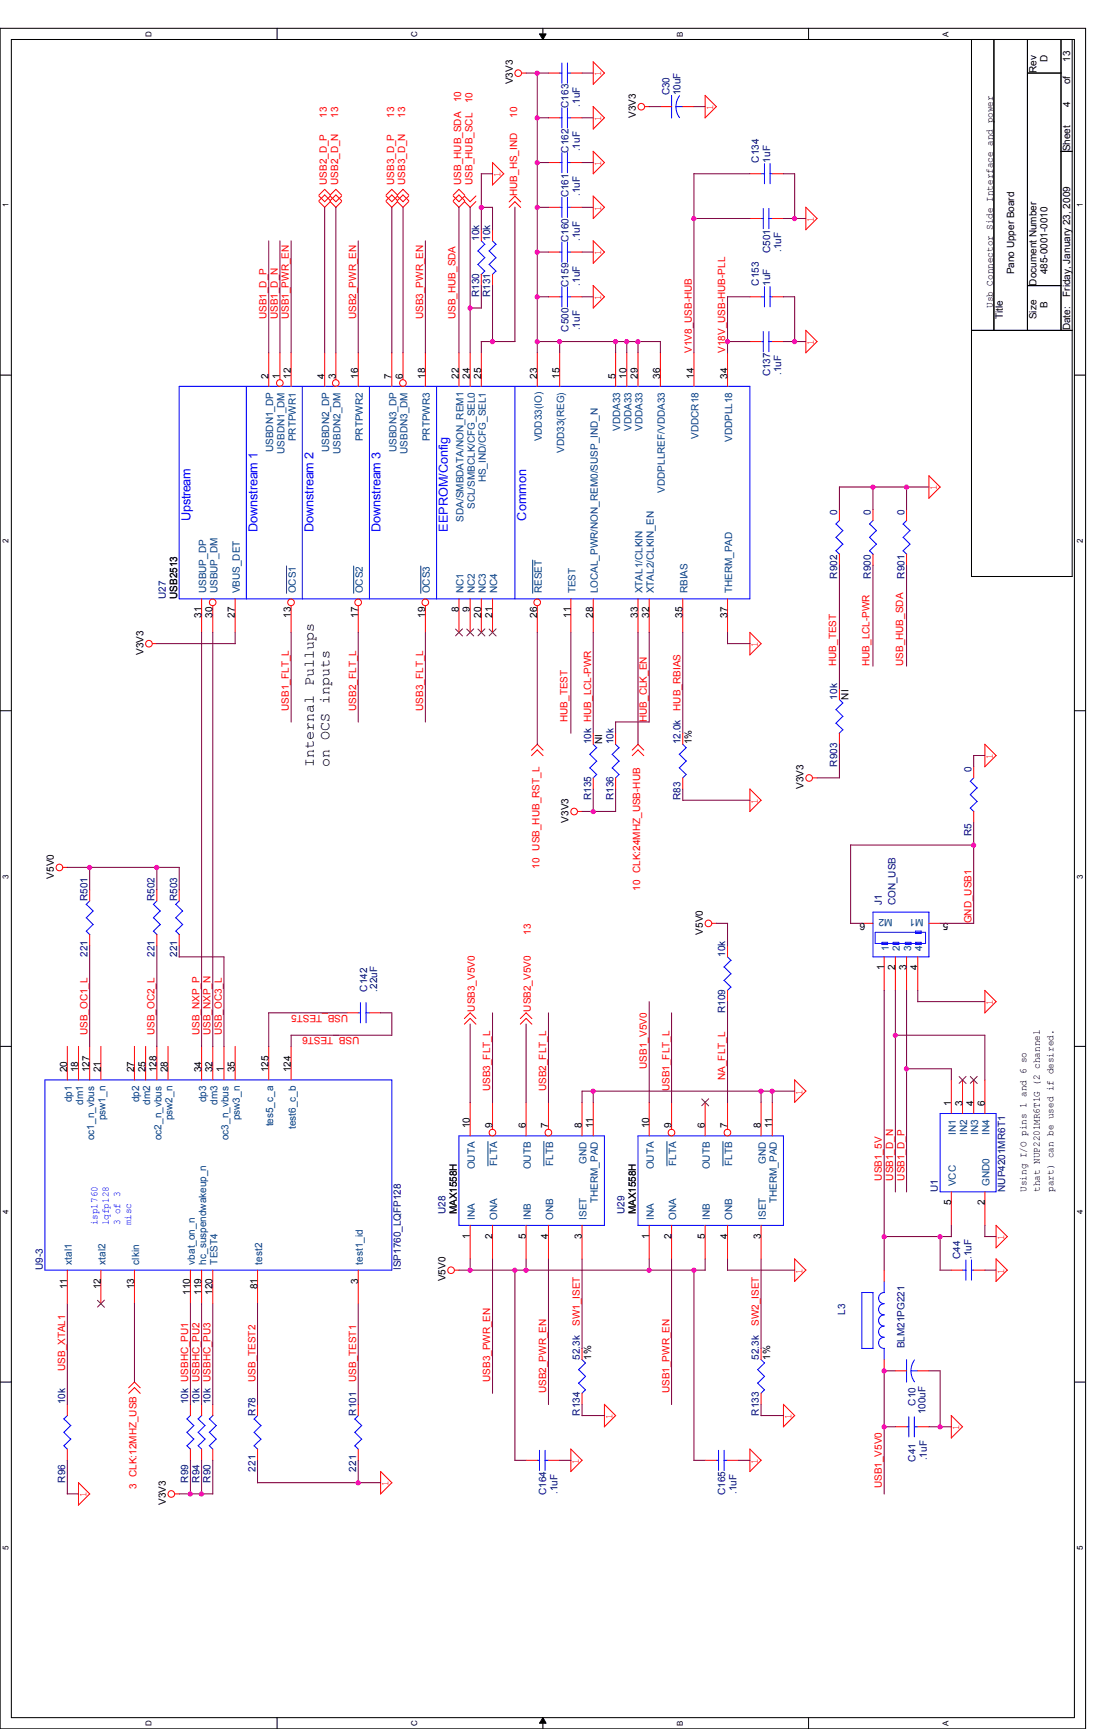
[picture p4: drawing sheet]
<svg xmlns="http://www.w3.org/2000/svg" width="279mm" height="432mm" viewBox="0 0 279 432" stroke-linecap="round" stroke-linejoin="round" font-family="sans-serif">
<defs><g id="words">
<g font-size="3.6">
<text x="78.4" y="191.5" transform="rotate(-90 78.4 191.5)">Internal Pullups</text>
<text x="82.3" y="191.5" transform="rotate(-90 82.3 191.5)">on OCS inputs</text>
</g>
<g font-size="3.1" fill="#00f">
<text x="47.5" y="130" transform="rotate(-90 47.5 130)">Upstream</text>
<text x="131.4" y="130" transform="rotate(-90 131.4 130)">Common</text>
<text x="64.3" y="132.8" transform="rotate(-90 64.3 132.8)">Downstream 1</text>
<text x="78.3" y="132.8" transform="rotate(-90 78.3 132.8)">Downstream 2</text>
<text x="95" y="132.8" transform="rotate(-90 95 132.8)">Downstream 3</text>
<text x="111.8" y="132.8" transform="rotate(-90 111.8 132.8)">EEPROM/Config</text>
</g>
<g font-size="2.5">
<text x="261.6" y="15.5" transform="rotate(-90 261.6 15.5)">D</text>
<text x="267.2" y="15.5" transform="rotate(-90 267.2 15.5)">13</text>
<text x="128" y="21" transform="rotate(-90 128 21)">V3V3</text>
<text x="258.8" y="18.2" transform="rotate(-90 258.8 18.2)">Rev</text>
<text x="267.2" y="21" transform="rotate(-90 267.2 21)">of</text>
<text x="158.7" y="29.4" transform="rotate(-90 158.7 29.4)">V3V3</text>
<text x="267.2" y="26.6" transform="rotate(-90 267.2 26.6)">4</text>
<text x="267.2" y="37.8" transform="rotate(-90 267.2 37.8)">Sheet</text>
<text x="253.2" y="68.5" transform="rotate(-90 253.2 68.5)">Pano Upper Board</text>
<text x="258.8" y="71.3" transform="rotate(-90 258.8 71.3)">Document Number</text>
<text x="261.6" y="68.5" transform="rotate(-90 261.6 68.5)">485-0001-0010</text>
<text x="247.9" y="76.9" transform="rotate(-90 247.9 76.9)">Usb Connector Side Interface and power</text>
<text x="261.6" y="76.9" transform="rotate(-90 261.6 76.9)">B</text>
<text x="267.2" y="74.1" transform="rotate(-90 267.2 74.1)">Friday, January 23, 2009</text>
<text x="250.4" y="79.7" transform="rotate(-90 250.4 79.7)">Title</text>
<text x="258.8" y="79.7" transform="rotate(-90 258.8 79.7)">Size</text>
<text x="267.2" y="82.5" transform="rotate(-90 267.2 82.5)">Date:</text>
<text x="67.1" y="94.5" transform="rotate(-90 67.1 94.5)">2</text>
<text x="69.8" y="94.5" transform="rotate(-90 69.8 94.5)">1</text>
<text x="72.6" y="94.5" transform="rotate(-90 72.6 94.5)">12</text>
<text x="81" y="94.5" transform="rotate(-90 81 94.5)">4</text>
<text x="83.8" y="94.5" transform="rotate(-90 83.8 94.5)">3</text>
<text x="89.4" y="94.5" transform="rotate(-90 89.4 94.5)">16</text>
<text x="97.8" y="94.5" transform="rotate(-90 97.8 94.5)">7</text>
<text x="100.6" y="94.5" transform="rotate(-90 100.6 94.5)">6</text>
<text x="106.2" y="94.5" transform="rotate(-90 106.2 94.5)">18</text>
<text x="114.6" y="94.5" transform="rotate(-90 114.6 94.5)">22</text>
<text x="117.3" y="94.5" transform="rotate(-90 117.3 94.5)">24</text>
<text x="120.1" y="94.5" transform="rotate(-90 120.1 94.5)">25</text>
<text x="134.1" y="94.5" transform="rotate(-90 134.1 94.5)">23</text>
<text x="139.7" y="94.5" transform="rotate(-90 139.7 94.5)">15</text>
<text x="153.7" y="94.5" transform="rotate(-90 153.7 94.5)">5</text>
<text x="156.5" y="94.5" transform="rotate(-90 156.5 94.5)">10</text>
<text x="159.3" y="94.5" transform="rotate(-90 159.3 94.5)">29</text>
<text x="164.8" y="94.5" transform="rotate(-90 164.8 94.5)">36</text>
<text x="173.2" y="94.5" transform="rotate(-90 173.2 94.5)">14</text>
<text x="181.6" y="94.5" transform="rotate(-90 181.6 94.5)">34</text>
<text x="50.3" y="154.3" transform="rotate(-90 50.3 154.3)">31</text>
<text x="53.1" y="154.3" transform="rotate(-90 53.1 154.3)">30</text>
<text x="58.7" y="154.3" transform="rotate(-90 58.7 154.3)">27</text>
<text x="72.6" y="154.3" transform="rotate(-90 72.6 154.3)">13</text>
<text x="89.4" y="154.3" transform="rotate(-90 89.4 154.3)">17</text>
<text x="106.2" y="154.3" transform="rotate(-90 106.2 154.3)">19</text>
<text x="114.6" y="152.9" transform="rotate(-90 114.6 152.9)">8</text>
<text x="117.3" y="152.9" transform="rotate(-90 117.3 152.9)">9</text>
<text x="120.1" y="154.3" transform="rotate(-90 120.1 154.3)">20</text>
<text x="122.9" y="154.3" transform="rotate(-90 122.9 154.3)">21</text>
<text x="134.1" y="154.3" transform="rotate(-90 134.1 154.3)">26</text>
<text x="142.5" y="154.3" transform="rotate(-90 142.5 154.3)">11</text>
<text x="148.1" y="154.3" transform="rotate(-90 148.1 154.3)">28</text>
<text x="159.3" y="154.3" transform="rotate(-90 159.3 154.3)">33</text>
<text x="162.1" y="154.3" transform="rotate(-90 162.1 154.3)">32</text>
<text x="170.4" y="154.3" transform="rotate(-90 170.4 154.3)">35</text>
<text x="181.6" y="154.3" transform="rotate(-90 181.6 154.3)">37</text>
<text x="35.8" y="163.5" transform="rotate(-90 35.8 163.5)">V3V3</text>
<text x="211.8" y="174.7" transform="rotate(-90 211.8 174.7)">NI</text>
<text x="150.4" y="185.9" transform="rotate(-90 150.4 185.9)">NI</text>
<text x="172.7" y="185.9" transform="rotate(-90 172.7 185.9)">1%</text>
<text x="200.7" y="197.1" transform="rotate(-90 200.7 197.1)">V3V3</text>
<text x="142" y="205.4" transform="rotate(-90 142 205.4)">V3V3</text>
<text x="13.5" y="219.4" transform="rotate(-90 13.5 219.4)">V5V0</text>
<text x="175.5" y="233.4" transform="rotate(-90 175.5 233.4)">V5V0</text>
<text x="216" y="230.6" transform="rotate(-180 216 230.6)">6</text>
<text x="236.8" y="230.6" transform="rotate(-180 236.8 230.6)">5</text>
<text x="220.7" y="242.3" transform="rotate(-90 220.7 242.3)">1</text>
<text x="223.5" y="242.3" transform="rotate(-90 223.5 242.3)">2</text>
<text x="226.3" y="242.3" transform="rotate(-90 226.3 242.3)">3</text>
<text x="229.1" y="242.3" transform="rotate(-90 229.1 242.3)">4</text>
<text x="16.8" y="267.8" transform="rotate(-90 16.8 267.8)">20</text>
<text x="19.6" y="267.8" transform="rotate(-90 19.6 267.8)">18</text>
<text x="22.4" y="267.8" transform="rotate(-90 22.4 267.8)">127</text>
<text x="25.1" y="267.8" transform="rotate(-90 25.1 267.8)">21</text>
<text x="33.5" y="267.8" transform="rotate(-90 33.5 267.8)">27</text>
<text x="36.3" y="267.8" transform="rotate(-90 36.3 267.8)">25</text>
<text x="39.1" y="267.8" transform="rotate(-90 39.1 267.8)">128</text>
<text x="41.9" y="267.8" transform="rotate(-90 41.9 267.8)">28</text>
<text x="50.3" y="267.8" transform="rotate(-90 50.3 267.8)">34</text>
<text x="53.1" y="267.8" transform="rotate(-90 53.1 267.8)">32</text>
<text x="55.9" y="267.8" transform="rotate(-90 55.9 267.8)">1</text>
<text x="58.7" y="267.8" transform="rotate(-90 58.7 267.8)">35</text>
<text x="67.1" y="267.8" transform="rotate(-90 67.1 267.8)">125</text>
<text x="72.6" y="267.8" transform="rotate(-90 72.6 267.8)">124</text>
<text x="117.3" y="281.7" transform="rotate(-90 117.3 281.7)">10</text>
<text x="122.9" y="281.7" transform="rotate(-90 122.9 281.7)">9</text>
<text x="131.3" y="281.7" transform="rotate(-90 131.3 281.7)">6</text>
<text x="136.9" y="281.7" transform="rotate(-90 136.9 281.7)">7</text>
<text x="145.3" y="281.7" transform="rotate(-90 145.3 281.7)">8</text>
<text x="148.1" y="281.7" transform="rotate(-90 148.1 281.7)">11</text>
<text x="162.1" y="281.7" transform="rotate(-90 162.1 281.7)">10</text>
<text x="167.6" y="281.7" transform="rotate(-90 167.6 281.7)">9</text>
<text x="176" y="281.7" transform="rotate(-90 176 281.7)">6</text>
<text x="181.6" y="281.7" transform="rotate(-90 181.6 281.7)">7</text>
<text x="190" y="281.7" transform="rotate(-90 190 281.7)">8</text>
<text x="192.8" y="281.7" transform="rotate(-90 192.8 281.7)">11</text>
<text x="237.5" y="276.1" transform="rotate(-90 237.5 276.1)">1</text>
<text x="240.3" y="276.1" transform="rotate(-90 240.3 276.1)">3</text>
<text x="243.1" y="276.1" transform="rotate(-90 243.1 276.1)">4</text>
<text x="245.9" y="276.1" transform="rotate(-90 245.9 276.1)">6</text>
<text x="256.3" y="297.6" transform="rotate(-90 256.3 297.6)">Using I/O pins 1 and 6 so</text>
<text x="259.7" y="297.6" transform="rotate(-90 259.7 297.6)">that NUP2201MR6T1G (2 channel</text>
<text x="263.1" y="297.6" transform="rotate(-90 263.1 297.6)">part) can be used if desired.</text>
<text x="237.5" y="301" transform="rotate(-90 237.5 301)">5</text>
<text x="245.9" y="301" transform="rotate(-90 245.9 301)">2</text>
<text x="117.3" y="309.4" transform="rotate(-90 117.3 309.4)">1</text>
<text x="122.9" y="309.4" transform="rotate(-90 122.9 309.4)">2</text>
<text x="131.3" y="309.4" transform="rotate(-90 131.3 309.4)">5</text>
<text x="136.9" y="309.4" transform="rotate(-90 136.9 309.4)">4</text>
<text x="145.3" y="309.4" transform="rotate(-90 145.3 309.4)">3</text>
<text x="162.1" y="309.4" transform="rotate(-90 162.1 309.4)">1</text>
<text x="167.6" y="309.4" transform="rotate(-90 167.6 309.4)">2</text>
<text x="176" y="309.4" transform="rotate(-90 176 309.4)">5</text>
<text x="181.6" y="309.4" transform="rotate(-90 181.6 309.4)">4</text>
<text x="190" y="309.4" transform="rotate(-90 190 309.4)">3</text>
<text x="16.8" y="321.9" transform="rotate(-90 16.8 321.9)">11</text>
<text x="25.1" y="321.9" transform="rotate(-90 25.1 321.9)">12</text>
<text x="33.5" y="321.9" transform="rotate(-90 33.5 321.9)">13</text>
<text x="47.5" y="323.3" transform="rotate(-90 47.5 323.3)">110</text>
<text x="50.3" y="323.3" transform="rotate(-90 50.3 323.3)">119</text>
<text x="53.1" y="323.3" transform="rotate(-90 53.1 323.3)">120</text>
<text x="64.3" y="321.9" transform="rotate(-90 64.3 321.9)">81</text>
<text x="89.4" y="320.5" transform="rotate(-90 89.4 320.5)">3</text>
<text x="111.3" y="320" transform="rotate(-90 111.3 320)">V5V0</text>
<text x="147.6" y="339.6" transform="rotate(-90 147.6 339.6)">1%</text>
<text x="192.3" y="339.6" transform="rotate(-90 192.3 339.6)">1%</text>
<text x="41.4" y="375.9" transform="rotate(-90 41.4 375.9)">V3V3</text>
</g>
<g font-size="2.5" fill="#f00">
<text x="150.1" y="19.1" transform="rotate(-90 150.1 19.1)">1</text>
<text x="81.6" y="29.4" transform="rotate(-90 81.6 29.4)">13</text>
<text x="84.4" y="29.4" transform="rotate(-90 84.4 29.4)">13</text>
<text x="98.4" y="29.4" transform="rotate(-90 98.4 29.4)">13</text>
<text x="101.2" y="29.4" transform="rotate(-90 101.2 29.4)">13</text>
<text x="115.1" y="25.5" transform="rotate(-90 115.1 25.5)">10</text>
<text x="117.9" y="25.8" transform="rotate(-90 117.9 25.8)">10</text>
<text x="129.1" y="29.4" transform="rotate(-90 129.1 29.4)">10</text>
<text x="178.1" y="27.5" transform="rotate(-90 178.1 27.5)">1</text>
<text x="150.1" y="30.3" transform="rotate(-90 150.1 30.3)">1</text>
<text x="150.1" y="41.4" transform="rotate(-90 150.1 41.4)">1</text>
<text x="81.6" y="46.2" transform="rotate(-90 81.6 46.2)">USB2_D_P</text>
<text x="84.4" y="46.2" transform="rotate(-90 84.4 46.2)">USB2_D_N</text>
<text x="98.4" y="46.2" transform="rotate(-90 98.4 46.2)">USB3_D_P</text>
<text x="101.2" y="46.2" transform="rotate(-90 101.2 46.2)">USB3_D_N</text>
<text x="115.1" y="46.2" transform="rotate(-90 115.1 46.2)">USB_HUB_SDA</text>
<text x="117.9" y="46.2" transform="rotate(-90 117.9 46.2)">USB_HUB_SCL</text>
<text x="125" y="44.2" transform="rotate(-90 125 44.2)">1</text>
<text x="129.1" y="49" transform="rotate(-90 129.1 49)">HUB_HS_IND</text>
<text x="150.1" y="52.6" transform="rotate(-90 150.1 52.6)">1</text>
<text x="203.2" y="55.4" transform="rotate(-90 203.2 55.4)">1</text>
<text x="150.1" y="63.8" transform="rotate(-90 150.1 63.8)">1</text>
<text x="150.1" y="75" transform="rotate(-90 150.1 75)">1</text>
<text x="66.5" y="79.7" transform="rotate(-90 66.5 79.7)">USB1_D_P</text>
<text x="69.3" y="79.7" transform="rotate(-90 69.3 79.7)">USB1_D_N</text>
<text x="72.1" y="79.7" transform="rotate(-90 72.1 79.7)">USB1_PWR_EN</text>
<text x="88.9" y="79.7" transform="rotate(-90 88.9 79.7)">USB2_PWR_EN</text>
<text x="105.7" y="79.7" transform="rotate(-90 105.7 79.7)">USB3_PWR_EN</text>
<text x="113.7" y="79.7" transform="rotate(-90 113.7 79.7)">USB_HUB_SDA</text>
<text x="172.7" y="88.1" transform="rotate(-90 172.7 88.1)">V1V8_USB-HUB</text>
<text x="181.1" y="88.1" transform="rotate(-90 181.1 88.1)">V18V_USB-HUB-PLL</text>
<text x="203.2" y="86.1" transform="rotate(-90 203.2 86.1)">1</text>
<text x="233.9" y="122.5" transform="rotate(-90 233.9 122.5)">1</text>
<text x="189.2" y="161.6" transform="rotate(-90 189.2 161.6)">1</text>
<text x="208.7" y="166.3" transform="rotate(-90 208.7 166.3)">HUB_TEST</text>
<text x="217.1" y="166.3" transform="rotate(-90 217.1 166.3)">HUB_LCL-PWR</text>
<text x="225.5" y="166.3" transform="rotate(-90 225.5 166.3)">USB_HUB_SDA</text>
<text x="72.1" y="177.5" transform="rotate(-90 72.1 177.5)">USB1_FLT_L</text>
<text x="88.9" y="177.5" transform="rotate(-90 88.9 177.5)">USB2_FLT_L</text>
<text x="105.7" y="177.5" transform="rotate(-90 105.7 177.5)">USB3_FLT_L</text>
<text x="169.9" y="177.5" transform="rotate(-90 169.9 177.5)">HUB_RBIAS</text>
<text x="141.7" y="180.3" transform="rotate(-90 141.7 180.3)">HUB_TEST</text>
<text x="161.5" y="180.3" transform="rotate(-90 161.5 180.3)">HUB_CLK_EN</text>
<text x="247.9" y="189.5" transform="rotate(-90 247.9 189.5)">1</text>
<text x="189.2" y="200.7" transform="rotate(-90 189.2 200.7)">1</text>
<text x="134.7" y="216.9" transform="rotate(-90 134.7 216.9)">10 USB_HUB_RST_L</text>
<text x="159.9" y="222.5" transform="rotate(-90 159.9 222.5)">10 CLK:24MHZ_USB-HUB</text>
<text x="132.5" y="233.4" transform="rotate(-90 132.5 233.4)">13</text>
<text x="242.6" y="230.6" transform="rotate(-90 242.6 230.6)">GND_USB1</text>
<text x="247.9" y="251" transform="rotate(-90 247.9 251)">1</text>
<text x="87" y="253.4" transform="rotate(-180 87 253.4)">USB_TEST5</text>
<text x="118.5" y="252.6" transform="rotate(-90 118.5 252.6)">USB3_V5V0</text>
<text x="132.5" y="252.6" transform="rotate(-90 132.5 252.6)">USB2_V5V0</text>
<text x="21.8" y="258.5" transform="rotate(-90 21.8 258.5)">USB_OC1_L</text>
<text x="38.6" y="258.5" transform="rotate(-90 38.6 258.5)">USB_OC2_L</text>
<text x="49.8" y="258.5" transform="rotate(-90 49.8 258.5)">USB_NXP_P</text>
<text x="52.6" y="258.5" transform="rotate(-90 52.6 258.5)">USB_NXP_N</text>
<text x="55.4" y="258.5" transform="rotate(-90 55.4 258.5)">USB_OC3_L</text>
<text x="89.7" y="259" transform="rotate(-180 89.7 259)">USB_TEST6</text>
<text x="161.5" y="266.9" transform="rotate(-90 161.5 266.9)">USB1_V5V0</text>
<text x="181.1" y="269.7" transform="rotate(-90 181.1 269.7)">NA_FLT_L</text>
<text x="122.4" y="272.5" transform="rotate(-90 122.4 272.5)">USB3_FLT_L</text>
<text x="136.4" y="272.5" transform="rotate(-90 136.4 272.5)">USB2_FLT_L</text>
<text x="167.1" y="272.5" transform="rotate(-90 167.1 272.5)">USB1_FLT_L</text>
<text x="200.4" y="273.3" transform="rotate(-90 200.4 273.3)">1</text>
<text x="220.2" y="294.9" transform="rotate(-90 220.2 294.9)">USB1_5V</text>
<text x="223" y="294.9" transform="rotate(-90 223 294.9)">USB1_D_N</text>
<text x="225.8" y="294.9" transform="rotate(-90 225.8 294.9)">USB1_D_P</text>
<text x="250.7" y="309.7" transform="rotate(-90 250.7 309.7)">1</text>
<text x="200.4" y="318.1" transform="rotate(-90 200.4 318.1)">1</text>
<text x="250.7" y="318.1" transform="rotate(-90 250.7 318.1)">1</text>
<text x="144.8" y="331.2" transform="rotate(-90 144.8 331.2)">SW1_ISET</text>
<text x="189.5" y="331.2" transform="rotate(-90 189.5 331.2)">SW2_ISET</text>
<text x="16.3" y="342.3" transform="rotate(-90 16.3 342.3)">USB_XTAL1</text>
<text x="63.8" y="345.1" transform="rotate(-90 63.8 345.1)">USB_TEST2</text>
<text x="88.9" y="345.1" transform="rotate(-90 88.9 345.1)">USB_TEST1</text>
<text x="122.4" y="345.1" transform="rotate(-90 122.4 345.1)">USB3_PWR_EN</text>
<text x="136.4" y="347.9" transform="rotate(-90 136.4 347.9)">USB2_PWR_EN</text>
<text x="167.1" y="347.9" transform="rotate(-90 167.1 347.9)">USB1_PWR_EN</text>
<text x="152.9" y="354.4" transform="rotate(-90 152.9 354.4)">1</text>
<text x="197.6" y="354.4" transform="rotate(-90 197.6 354.4)">1</text>
<text x="239.5" y="357.2" transform="rotate(-90 239.5 357.2)">1</text>
<text x="144.5" y="365.5" transform="rotate(-90 144.5 365.5)">1</text>
<text x="189.2" y="365.5" transform="rotate(-90 189.2 365.5)">1</text>
<text x="34.1" y="372" transform="rotate(-90 34.1 372)">3 CLK:12MHZ_USB</text>
<text x="97" y="371.1" transform="rotate(-90 97 371.1)">1</text>
<text x="220.2" y="371.7" transform="rotate(-90 220.2 371.7)">USB1_V5V0</text>
<text x="21.6" y="373.9" transform="rotate(-90 21.6 373.9)">1</text>
</g>
<g font-size="2.5" fill="#000080">
<text x="167.1" y="23.8" transform="rotate(-90 167.1 23.8)">C30</text>
<text x="169.9" y="23.8" transform="rotate(-90 169.9 23.8)">10uF</text>
<text x="142" y="26.9" transform="rotate(-90 142 26.9)">C163</text>
<text x="144.8" y="26.6" transform="rotate(-90 144.8 26.6)">.1uF</text>
<text x="142" y="38.1" transform="rotate(-90 142 38.1)">C162</text>
<text x="144.8" y="37.8" transform="rotate(-90 144.8 37.8)">.1uF</text>
<text x="189.5" y="40.6" transform="rotate(-90 189.5 40.6)">C134</text>
<text x="192.3" y="40.6" transform="rotate(-90 192.3 40.6)">1uF</text>
<text x="142" y="49.3" transform="rotate(-90 142 49.3)">C161</text>
<text x="144.8" y="49" transform="rotate(-90 144.8 49)">.1uF</text>
<text x="119.6" y="60.2" transform="rotate(-90 119.6 60.2)">10k</text>
<text x="122.4" y="60.2" transform="rotate(-90 122.4 60.2)">10k</text>
<text x="142" y="60.5" transform="rotate(-90 142 60.5)">C160</text>
<text x="144.8" y="60.2" transform="rotate(-90 144.8 60.2)">.1uF</text>
<text x="192.3" y="63.2" transform="rotate(-90 192.3 63.2)">C501</text>
<text x="195.1" y="62.9" transform="rotate(-90 195.1 62.9)">.1uF</text>
<text x="142" y="71.6" transform="rotate(-90 142 71.6)">C159</text>
<text x="144.8" y="71.3" transform="rotate(-90 144.8 71.3)">.1uF</text>
<text x="189.5" y="71.3" transform="rotate(-90 189.5 71.3)">C153</text>
<text x="192.3" y="71.3" transform="rotate(-90 192.3 71.3)">1uF</text>
<text x="119.6" y="74.1" transform="rotate(-90 119.6 74.1)">R130</text>
<text x="122.4" y="74.1" transform="rotate(-90 122.4 74.1)">R131</text>
<text x="142" y="82.8" transform="rotate(-90 142 82.8)">C500</text>
<text x="144.8" y="82.5" transform="rotate(-90 144.8 82.5)">.1uF</text>
<text x="192.3" y="94" transform="rotate(-90 192.3 94)">C137</text>
<text x="195.1" y="93.7" transform="rotate(-90 195.1 93.7)">.1uF</text>
<text x="209" y="128.6" transform="rotate(-90 209 128.6)">0</text>
<text x="217.4" y="128.6" transform="rotate(-90 217.4 128.6)">0</text>
<text x="225.8" y="128.6" transform="rotate(-90 225.8 128.6)">0</text>
<text x="41.4" y="149.6" transform="rotate(-90 41.4 149.6)">U27</text>
<text x="44.2" y="149.6" transform="rotate(-90 44.2 149.6)">USB2513</text>
<text x="209" y="144.5" transform="rotate(-90 209 144.5)">R902</text>
<text x="217.4" y="144.5" transform="rotate(-90 217.4 144.5)">R900</text>
<text x="225.8" y="144.5" transform="rotate(-90 225.8 144.5)">R901</text>
<text x="209" y="174.7" transform="rotate(-90 209 174.7)">10k</text>
<text x="147.6" y="185.9" transform="rotate(-90 147.6 185.9)">10k HUB_LCL-PWR</text>
<text x="153.2" y="185.9" transform="rotate(-90 153.2 185.9)">10k</text>
<text x="169.9" y="185.9" transform="rotate(-90 169.9 185.9)">12.0k</text>
<text x="209" y="191.5" transform="rotate(-90 209 191.5)">R903</text>
<text x="242.6" y="192.9" transform="rotate(-90 242.6 192.9)">0</text>
<text x="147.6" y="199.9" transform="rotate(-90 147.6 199.9)">R135</text>
<text x="153.2" y="199.9" transform="rotate(-90 153.2 199.9)">R136</text>
<text x="169.9" y="199.9" transform="rotate(-90 169.9 199.9)">R83</text>
<text x="242.6" y="208.8" transform="rotate(-90 242.6 208.8)">R5</text>
<text x="21.8" y="225" transform="rotate(-90 21.8 225)">R501</text>
<text x="38.6" y="225" transform="rotate(-90 38.6 225)">R502</text>
<text x="44.2" y="225" transform="rotate(-90 44.2 225)">R503</text>
<text x="220.2" y="226.1" transform="rotate(-90 220.2 226.1)">J1</text>
<text x="223.6" y="226.1" transform="rotate(-90 223.6 226.1)">CON_USB</text>
<text x="21.8" y="239" transform="rotate(-90 21.8 239)">221</text>
<text x="38.6" y="239" transform="rotate(-90 38.6 239)">221</text>
<text x="44.2" y="239" transform="rotate(-90 44.2 239)">221</text>
<text x="181.1" y="239" transform="rotate(-90 181.1 239)">10k</text>
<text x="91.7" y="247.7" transform="rotate(-90 91.7 247.7)">C142</text>
<text x="94.2" y="247.7" transform="rotate(-90 94.2 247.7)">.22uF</text>
<text x="181.1" y="252.9" transform="rotate(-90 181.1 252.9)">R109</text>
<text x="234.2" y="297.6" transform="rotate(-90 234.2 297.6)">U1</text>
<text x="251" y="297.6" transform="rotate(-90 251 297.6)">NUP4201MR6T1</text>
<text x="111.3" y="303.2" transform="rotate(-90 111.3 303.2)">U28</text>
<text x="114" y="303.2" transform="rotate(-90 114 303.2)">MAX1558H</text>
<text x="156" y="303.2" transform="rotate(-90 156 303.2)">U29</text>
<text x="158.7" y="303.2" transform="rotate(-90 158.7 303.2)">MAX1558H</text>
<text x="10.7" y="317.2" transform="rotate(-90 10.7 317.2)">U9-3</text>
<text x="100.1" y="317.2" transform="rotate(-90 100.1 317.2)">ISP1760_LQFP128</text>
<text x="239.8" y="314.4" transform="rotate(-90 239.8 314.4)">C44</text>
<text x="242.6" y="314.4" transform="rotate(-90 242.6 314.4)">.1uF</text>
<text x="211" y="328.4" transform="rotate(-90 211 328.4)">L3</text>
<text x="144.8" y="339.6" transform="rotate(-90 144.8 339.6)">52.3k</text>
<text x="189.5" y="339.6" transform="rotate(-90 189.5 339.6)">52.3k</text>
<text x="225.8" y="336.8" transform="rotate(-90 225.8 336.8)">BLM21PG221</text>
<text x="16.3" y="350.7" transform="rotate(-90 16.3 350.7)">10k</text>
<text x="47" y="350.7" transform="rotate(-90 47 350.7)">10k USBHC_PU1</text>
<text x="49.8" y="350.7" transform="rotate(-90 49.8 350.7)">10k USBHC_PU2</text>
<text x="52.6" y="350.7" transform="rotate(-90 52.6 350.7)">10k USBHC_PU3</text>
<text x="63.8" y="353.5" transform="rotate(-90 63.8 353.5)">R78</text>
<text x="88.9" y="353.5" transform="rotate(-90 88.9 353.5)">R101</text>
<text x="144.8" y="353.5" transform="rotate(-90 144.8 353.5)">R134</text>
<text x="189.5" y="353.5" transform="rotate(-90 189.5 353.5)">R133</text>
<text x="228.6" y="351" transform="rotate(-90 228.6 351)">C10</text>
<text x="231.1" y="353.2" transform="rotate(-90 231.1 353.2)">100uF</text>
<text x="228.6" y="365" transform="rotate(-90 228.6 365)">C41</text>
<text x="231.4" y="364.7" transform="rotate(-90 231.4 364.7)">.1uF</text>
<text x="16.3" y="370.3" transform="rotate(-90 16.3 370.3)">R96</text>
<text x="47" y="370.3" transform="rotate(-90 47 370.3)">R99</text>
<text x="49.8" y="370.3" transform="rotate(-90 49.8 370.3)">R94</text>
<text x="52.6" y="370.3" transform="rotate(-90 52.6 370.3)">R90</text>
<text x="63.8" y="367.5" transform="rotate(-90 63.8 367.5)">221</text>
<text x="88.9" y="367.5" transform="rotate(-90 88.9 367.5)">221</text>
<text x="136.4" y="373.4" transform="rotate(-90 136.4 373.4)">C164</text>
<text x="139.2" y="373.1" transform="rotate(-90 139.2 373.1)">.1uF</text>
<text x="181.1" y="373.4" transform="rotate(-90 181.1 373.4)">C165</text>
<text x="183.9" y="373.1" transform="rotate(-90 183.9 373.1)">.1uF</text>
</g>
<g font-size="2.5" fill="#004080">
<text x="154.9" y="107.6" transform="rotate(-90 154.9 107.6)">VDDA33</text>
<text x="157.6" y="107.6" transform="rotate(-90 157.6 107.6)">VDDA33</text>
<text x="160.4" y="107.6" transform="rotate(-90 160.4 107.6)">VDDA33</text>
<text x="68.2" y="112.9" transform="rotate(-90 68.2 112.9)">USBDN1_DP</text>
<text x="71" y="113.3" transform="rotate(-90 71 113.3)">USBDN1_DM</text>
<text x="73.8" y="110.2" transform="rotate(-90 73.8 110.2)">PRTPWR1</text>
<text x="82.2" y="112.9" transform="rotate(-90 82.2 112.9)">USBDN2_DP</text>
<text x="85" y="113.3" transform="rotate(-90 85 113.3)">USBDN2_DM</text>
<text x="90.6" y="110.2" transform="rotate(-90 90.6 110.2)">PRTPWR2</text>
<text x="99" y="112.9" transform="rotate(-90 99 112.9)">USBDN3_DP</text>
<text x="101.8" y="113.3" transform="rotate(-90 101.8 113.3)">USBDN3_DM</text>
<text x="107.4" y="110.2" transform="rotate(-90 107.4 110.2)">PRTPWR3</text>
<text x="135.3" y="110.2" transform="rotate(-90 135.3 110.2)">VDD33(IO)</text>
<text x="140.9" y="113.1" transform="rotate(-90 140.9 113.1)">VDD33(REG)</text>
<text x="174.4" y="109.6" transform="rotate(-90 174.4 109.6)">VDDCR18</text>
<text x="182.8" y="110.4" transform="rotate(-90 182.8 110.4)">VDDPLL18</text>
<text x="121.3" y="120.5" transform="rotate(-90 121.3 120.5)">HS_IND/CFG_SEL1</text>
<text x="166" y="123" transform="rotate(-90 166 123)">VDDPLLREF/VDDA33</text>
<text x="115.7" y="130.3" transform="rotate(-90 115.7 130.3)">SDA/SMBDATA/NON_REM1</text>
<text x="118.5" y="127.1" transform="rotate(-90 118.5 127.1)">SCL/SMBCLK/CFG_SEL0</text>
<text x="51.5" y="148.2" transform="rotate(-90 51.5 148.2)">USBUP_DP</text>
<text x="54.3" y="148.2" transform="rotate(-90 54.3 148.2)">USBUP_DM</text>
<text x="59.9" y="148.2" transform="rotate(-90 59.9 148.2)">VBUS_DET</text>
<text x="73.8" y="148.2" transform="rotate(-90 73.8 148.2)">OCS1</text>
<text x="90.6" y="148.2" transform="rotate(-90 90.6 148.2)">OCS2</text>
<text x="107.4" y="148.2" transform="rotate(-90 107.4 148.2)">OCS3</text>
<text x="115.7" y="148.2" transform="rotate(-90 115.7 148.2)">NC1</text>
<text x="118.5" y="148.2" transform="rotate(-90 118.5 148.2)">NC2</text>
<text x="121.3" y="148.2" transform="rotate(-90 121.3 148.2)">NC3</text>
<text x="124.1" y="148.2" transform="rotate(-90 124.1 148.2)">NC4</text>
<text x="135.3" y="148.2" transform="rotate(-90 135.3 148.2)">RESET</text>
<text x="143.7" y="148.2" transform="rotate(-90 143.7 148.2)">TEST</text>
<text x="149.3" y="148.2" transform="rotate(-90 149.3 148.2)">LOCAL_PWR/NON_REM0/SUSP_IND_N</text>
<text x="160.4" y="148.2" transform="rotate(-90 160.4 148.2)">XTAL1/CLKIN</text>
<text x="163.2" y="148.2" transform="rotate(-90 163.2 148.2)">XTAL2/CLKIN_EN</text>
<text x="171.6" y="148.2" transform="rotate(-90 171.6 148.2)">RBIAS</text>
<text x="182.8" y="148.2" transform="rotate(-90 182.8 148.2)">THERM_PAD</text>
<text x="222.8" y="229.4" transform="rotate(-180 222.8 229.4)">M2</text>
<text x="230.5" y="229.4" transform="rotate(-180 230.5 229.4)">M1</text>
<text x="221.9" y="237.6" transform="rotate(-90 221.9 237.6)">1</text>
<text x="224.7" y="237.6" transform="rotate(-90 224.7 237.6)">2</text>
<text x="227.5" y="237.6" transform="rotate(-90 227.5 237.6)">3</text>
<text x="230.3" y="237.6" transform="rotate(-90 230.3 237.6)">4</text>
<text x="17.9" y="275.3" transform="rotate(-90 17.9 275.3)">dp1</text>
<text x="20.7" y="276" transform="rotate(-90 20.7 276)">dm1</text>
<text x="34.7" y="275.3" transform="rotate(-90 34.7 275.3)">dp2</text>
<text x="37.5" y="276" transform="rotate(-90 37.5 276)">dm2</text>
<text x="51.5" y="275.3" transform="rotate(-90 51.5 275.3)">dp3</text>
<text x="54.3" y="276" transform="rotate(-90 54.3 276)">dm3</text>
<text x="26.3" y="279.8" transform="rotate(-90 26.3 279.8)">psw1_n</text>
<text x="43.1" y="279.8" transform="rotate(-90 43.1 279.8)">psw2_n</text>
<text x="59.9" y="279.8" transform="rotate(-90 59.9 279.8)">psw3_n</text>
<text x="68.2" y="281.3" transform="rotate(-90 68.2 281.3)">tes5_c_a</text>
<text x="73.8" y="282" transform="rotate(-90 73.8 282)">test6_c_b</text>
<text x="23.5" y="284.7" transform="rotate(-90 23.5 284.7)">oc1_n_vbus</text>
<text x="40.3" y="284.7" transform="rotate(-90 40.3 284.7)">oc2_n_vbus</text>
<text x="57.1" y="284.7" transform="rotate(-90 57.1 284.7)">oc3_n_vbus</text>
<text x="238.7" y="283.3" transform="rotate(-90 238.7 283.3)">IN1</text>
<text x="241.5" y="283.3" transform="rotate(-90 241.5 283.3)">IN2</text>
<text x="244.3" y="283.3" transform="rotate(-90 244.3 283.3)">IN3</text>
<text x="247.1" y="283.3" transform="rotate(-90 247.1 283.3)">IN4</text>
<text x="118.5" y="292" transform="rotate(-90 118.5 292)">OUTA</text>
<text x="124.1" y="291.2" transform="rotate(-90 124.1 291.2)">FLTA</text>
<text x="132.5" y="292" transform="rotate(-90 132.5 292)">OUTB</text>
<text x="138.1" y="291.2" transform="rotate(-90 138.1 291.2)">FLTB</text>
<text x="146.5" y="290.7" transform="rotate(-90 146.5 290.7)">GND</text>
<text x="163.2" y="292" transform="rotate(-90 163.2 292)">OUTA</text>
<text x="168.8" y="291.2" transform="rotate(-90 168.8 291.2)">FLTA</text>
<text x="177.2" y="292" transform="rotate(-90 177.2 292)">OUTB</text>
<text x="182.8" y="291.2" transform="rotate(-90 182.8 291.2)">FLTB</text>
<text x="191.2" y="290.7" transform="rotate(-90 191.2 290.7)">GND</text>
<text x="238.7" y="296.2" transform="rotate(-90 238.7 296.2)">VCC</text>
<text x="247.1" y="296.2" transform="rotate(-90 247.1 296.2)">GND0</text>
<text x="118.5" y="304.6" transform="rotate(-90 118.5 304.6)">INA</text>
<text x="124.1" y="304.6" transform="rotate(-90 124.1 304.6)">ONA</text>
<text x="132.5" y="304.6" transform="rotate(-90 132.5 304.6)">INB</text>
<text x="138.1" y="304.6" transform="rotate(-90 138.1 304.6)">ONB</text>
<text x="146.5" y="304.6" transform="rotate(-90 146.5 304.6)">ISET</text>
<text x="149.3" y="300.5" transform="rotate(-90 149.3 300.5)">THERM_PAD</text>
<text x="163.2" y="304.6" transform="rotate(-90 163.2 304.6)">INA</text>
<text x="168.8" y="304.6" transform="rotate(-90 168.8 304.6)">ONA</text>
<text x="177.2" y="304.6" transform="rotate(-90 177.2 304.6)">INB</text>
<text x="182.8" y="304.6" transform="rotate(-90 182.8 304.6)">ONB</text>
<text x="191.2" y="304.6" transform="rotate(-90 191.2 304.6)">ISET</text>
<text x="194" y="300.5" transform="rotate(-90 194 300.5)">THERM_PAD</text>
<text x="17.9" y="315.8" transform="rotate(-90 17.9 315.8)">xtal1</text>
<text x="26.3" y="315.8" transform="rotate(-90 26.3 315.8)">xtal2</text>
<text x="34.7" y="315.8" transform="rotate(-90 34.7 315.8)">clkin</text>
<text x="48.7" y="315.8" transform="rotate(-90 48.7 315.8)">vbat_on_n</text>
<text x="51.5" y="315.8" transform="rotate(-90 51.5 315.8)">hc_suspendwakeup_n</text>
<text x="54.3" y="315.8" transform="rotate(-90 54.3 315.8)">TEST4</text>
<text x="65.4" y="315.8" transform="rotate(-90 65.4 315.8)">test2</text>
<text x="90.6" y="315.8" transform="rotate(-90 90.6 315.8)">test1_id</text>
</g>
<g font-size="2.5" fill="#00f">
<text x="24.4" y="306" transform="rotate(-90 24.4 306)">isp1760</text>
<text x="27.2" y="306" transform="rotate(-90 27.2 306)">lqfp128</text>
<text x="30" y="306" transform="rotate(-90 30 306)">3 of 3</text>
<text x="32.8" y="306" transform="rotate(-90 32.8 306)">misc</text>
</g>
<g font-size="2">
<text x="37.8" y="9.1" transform="rotate(-90 37.8 9.1)">D</text>
<text x="104.1" y="9.1" transform="rotate(-90 104.1 9.1)">C</text>
<text x="170.5" y="9.1" transform="rotate(-90 170.5 9.1)">B</text>
<text x="236.9" y="9.1" transform="rotate(-90 236.9 9.1)">A</text>
<text x="2.2" y="51.8" transform="rotate(-90 2.2 51.8)">1</text>
<text x="270.4" y="51.8" transform="rotate(-90 270.4 51.8)">1</text>
<text x="2.2" y="135.6" transform="rotate(-90 2.2 135.6)">2</text>
<text x="270.4" y="135.6" transform="rotate(-90 270.4 135.6)">2</text>
<text x="2.2" y="219.4" transform="rotate(-90 2.2 219.4)">3</text>
<text x="270.4" y="219.4" transform="rotate(-90 270.4 219.4)">3</text>
<text x="2.2" y="303.2" transform="rotate(-90 2.2 303.2)">4</text>
<text x="270.4" y="303.2" transform="rotate(-90 270.4 303.2)">4</text>
<text x="2.2" y="387.1" transform="rotate(-90 2.2 387.1)">5</text>
<text x="270.4" y="387.1" transform="rotate(-90 270.4 387.1)">5</text>
<text x="37.8" y="431" transform="rotate(-90 37.8 431)">D</text>
<text x="104.1" y="431" transform="rotate(-90 104.1 431)">C</text>
<text x="170.5" y="431" transform="rotate(-90 170.5 431)">B</text>
<text x="236.9" y="431" transform="rotate(-90 236.9 431)">A</text>
</g>
</g></defs>
<path d="M0 7.1h271.1v424.7h-271.1zM2.8 9.9h265.5v419.1h-265.5z" fill="none" stroke="#000" stroke-width=".25"/>
<g fill="#fff">
<path d="M.3 386h2.3v1.1h-2.3z"/>
<path d="M268.6 386h2.2v1.1h-2.2z"/>
</g>
<path d="M0 345.1h2.8M268.3 345.1h2.8" fill="none" stroke="#000" stroke-width=".25"/>
<g fill="#fff">
<path d="M.3 302.1h2.3v1.1h-2.3z"/>
<path d="M268.6 302.1h2.2v1.1h-2.2z"/>
</g>
<path d="M0 261.3h2.8M268.3 261.3h2.8" fill="none" stroke="#000" stroke-width=".25"/>
<g fill="#fff">
<path d="M.3 218.3h2.3v1.1h-2.3z"/>
<path d="M268.6 218.3h2.2v1.1h-2.2z"/>
</g>
<path d="M0 177.5h2.8M268.3 177.5h2.8" fill="none" stroke="#000" stroke-width=".25"/>
<g fill="#fff">
<path d="M.3 134.5h2.3v1.1h-2.3z"/>
<path d="M268.6 134.5h2.2v1.1h-2.2z"/>
</g>
<path d="M0 93.7h2.8M268.3 93.7h2.8" fill="none" stroke="#000" stroke-width=".25"/>
<g fill="#fff">
<path d="M.3 50.7h2.3v1.1h-2.3z"/>
<path d="M268.6 50.7h2.2v1.1h-2.2z"/>
<path d="M36 429.6h2.2v1.4h-2.2z"/>
<path d="M36 7.7h2.2v1.4h-2.2z"/>
<path d="M102.3 429.6h2.3v1.4h-2.3z"/>
<path d="M102.3 7.7h2.3v1.4h-2.3z"/>
</g>
<path d="M69.2 7.1v2.8M69.2 429v2.8" fill="none" stroke="#000" stroke-width=".25"/>
<g fill="#fff">
<path d="M168.7 429.7h2.2v1.3h-2.2z"/>
<path d="M168.7 7.8h2.2v1.3h-2.2z"/>
</g>
<path d="M134.7 8.5h1.7l-.8 1.4zM135.6 7.1v2.8M135.6 429l.8 1.4h-1.7zM135.6 429v2.8" fill="none" stroke="#000" stroke-width=".25"/>
<path d="M134.7 8.5h1.7l-.8 1.4zM135.6 429l.8 1.4h-1.7z" fill="#000"/>
<g fill="#fff">
<path d="M235 429.7h2.3v1.3h-2.3z"/>
<path d="M235 7.8h2.3v1.3h-2.3z"/>
</g>
<path d="M201.9 7.1v2.8M242.6 9.9h25.1v134.1h-25.1zM248.2 9.9v72.6M256.5 9.9v72.6M256.5 18.2h8.4M264.9 9.9v72.6M264.9 37.8h2.8M256.5 71.3h8.4M242.6 82.5h25.1M201.9 429v2.8" fill="none" stroke="#000" stroke-width=".25"/>
<g fill="none" stroke="#f00" stroke-width=".25">
<path d="M130.3 18.2h1.1M136.9 18.2h2.8M142.5 18.2h2.8M148.1 15.4l2.9 2.8-2.9 2.8M148.1 15.5v5.6M136.9 29.4h2.8M142.5 29.4h2.8M148.1 37.8l2.9 2.8-2.9 2.8M148.1 26.6l2.9 2.8-2.9 2.8M148.1 26.6v5.7M148.1 37.8v5.6M161 26.6h1.1"/>
<path d="M164.9 26.6h2.8M170.5 26.6h2.8M176.1 23.8v5.6M176.1 23.8l2.8 2.9M178.9 26.6l-2.9 2.9M79.6 50.3l1.5 1.5 1.4-1.5M79.6 48.9l1.5 1.5 1.4-1.5M79.6 50.1l1.5-1.4 1.4 1.4M79.6 48.7l1.5-1.4 1.4 1.4M82.4 50.3l1.5 1.5 1.4-1.5M82.4 48.9l1.5 1.5 1.4-1.5M82.4 50.1l1.5-1.4 1.4 1.4"/>
<path d="M82.4 48.7l1.5-1.4 1.4 1.4M96.4 50.3l1.4 1.5 1.5-1.5M96.4 48.9l1.4 1.5 1.5-1.5M96.4 50.1l1.4-1.4 1.5 1.4M96.4 48.7l1.4-1.4 1.5 1.4M99.2 50.3l1.4 1.5 1.5-1.5M99.2 48.9l1.4 1.5 1.5-1.5M99.2 50.1l1.4-1.4 1.5 1.4M99.2 48.7l1.4-1.4 1.5 1.4M113.2 50.3l1.4 1.5 1.4-1.5M113.2 48.9l1.4 1.5 1.4-1.5M113.2 50.1l1.4-1.4 1.4 1.4"/>
<path d="M113.2 48.7l1.4-1.4 1.4 1.4M116 50.3l1.4 1.5 1.4-1.5M116 48.9l1.4 1.5 1.4-1.5M120.2 57.4v2.8M123 57.4v2.8M125.8 43.4l-2.9 2.8M125.8 43.4l-2.8-2.8v5.6M127.1 50.4l1.5-1.4 1.4 1.4M127.1 51.8l1.5-1.4 1.4 1.4M136.9 51.8h2.8M136.9 40.6h2.8M142.5 51.8h2.8"/>
<path d="M142.5 40.6h2.8M148.1 48.9l2.9 2.8-2.9 2.9M148.1 49v5.6M187.2 43.4h2.8M187.2 54.6h2.8M192.8 43.4h2.8M192.8 54.6h2.8M204 54.6l-2.8-2.8v5.6M204 54.5l-2.8 2.9M120.2 68.5v2.8M123 68.5v2.8M136.9 74.1h2.8"/>
<path d="M136.9 62.9h2.8M142.5 74.1h2.8M142.5 62.9h2.8M148.1 71.3l2.9 2.8-2.9 2.8M148.1 60.1l2.9 2.8-2.9 2.8M148.1 60.2v5.6M148.1 71.3v5.7M187.2 74.1h2.8M192.8 74.1h2.8M67.1 88.1v8.4M69.9 88.1v6.7M72.7 88.1v8.4"/>
<path d="M81.1 88.1v8.4M83.9 88.1v6.7M89.5 88.1v8.4M97.8 88.1v8.4M100.6 88.1v6.7M106.2 88.1v8.4M114.6 88.1v8.4M117.4 88.1v8.4M120.2 88.1v8.4M134.2 88.1v8.4M139.7 88.1v8.4M153.7 88.1v8.4"/>
<path d="M156.5 88.1v8.4M159.3 88.1v8.4M164.9 88.1v8.4M173.3 88.1v8.4M181.7 88.1v8.4M187.2 85.3h2.8M192.8 85.3h2.8M201.2 82.5l2.8 2.8M201.2 82.5v5.6M204 85.3l-2.8 2.8M231.9 118.8v5.6M231.9 118.8l2.9 2.9"/>
<path d="M209.6 127.2v2.8M209.6 138.4v2.8M218 127.2v2.8M218 138.4v2.8M226.4 127.2v2.8M226.4 138.4v2.8M234.7 121.6l-2.8 2.9M50.3 149.6v8.3M53.1 151.3v6.6M58.7 149.6v8.3M72.7 151.3v6.6M89.5 151.3v6.6"/>
<path d="M106.2 151.3v6.6M114.6 149.6v8.3M117.4 149.6v8.3M120.2 149.6v8.3M123 149.6v8.3M134.2 151.3v6.6M142.5 149.6v8.3M148.1 149.6v8.3M159.3 149.6v8.3M162.1 149.6v8.3M170.5 149.6v8.3M181.7 149.6v8.3"/>
<path d="M38.1 160.7h1.1M190 160.7l-2.8 2.9M190.1 160.8l-2.9-2.9v5.6M209.6 171.9v2.8M132.7 187.3l1.5-1.4 1.4 1.4M132.7 188.7l1.5-1.4 1.4 1.4M148.1 183.1v2.8M148.1 194.3v2.8M153.7 183.1v2.8M153.7 194.3v2.8M157.9 187.3l1.4-1.4 1.4 1.4M157.9 188.7l1.4-1.4 1.4 1.4"/>
<path d="M170.5 183.1v2.8M170.5 194.3v2.8M187.2 197v5.6M187.2 197.1l2.9 2.8M190 199.9l-2.8 2.8M202.9 194.3h1.1M209.6 183.1v2.8M243.1 191.5v2.8M245.9 185.8v5.7M245.9 185.9l2.9 2.8M248.7 188.7l-2.8 2.8M15.7 216.6h1.1"/>
<path d="M144.2 202.6h1.2M243.1 202.6v2.8M22.4 222.2v2.8M22.4 233.4v2.8M39.2 222.2v2.8M39.2 233.4v2.8M44.7 222.2v2.8M44.7 233.4v2.8M177.8 230.6h1.1M181.7 236.2v2.8M215.2 230.6h2.8M220.8 239v8.4"/>
<path d="M223.6 239v8.4M226.4 239v8.4M229.2 239v8.4M231.9 230.6h2.8M86.7 252.9h2.8M92.2 252.9h2.8M116 254.4l1.4-1.5 1.4 1.5M116 255.8l1.4-1.5 1.4 1.5M129.9 254.4l1.5-1.5 1.4 1.5M129.9 255.8l1.5-1.5 1.4 1.5M181.7 247.4v2.7M245.9 247.3v5.6"/>
<path d="M245.9 247.4l2.9 2.8M248.7 250.1l-2.8 2.9M16.8 261.3v8.4M19.6 261.3v8.4M22.4 261.3v8.4M25.2 261.3v8.4M33.6 261.3v8.4M36.4 261.3v8.4M39.2 261.3v8.4M42 261.3v8.4M50.3 261.3v8.4M53.1 261.3v8.4"/>
<path d="M55.9 261.3v8.4M58.7 261.3v8.4M67.1 261.3v8.4M72.7 261.3v8.4M117.4 275.3v8.4M123 275.3v6.7M131.4 275.3v8.4M136.9 275.3v6.7M145.3 275.3v8.4M148.1 275.3v8.4M162.1 275.3v8.4M167.7 275.3v6.7"/>
<path d="M176.1 275.3v8.4M181.7 275.3v6.7M190 275.3v8.4M192.8 275.3v8.4M198.4 269.7l2.8 2.8M198.4 269.7v5.6M201.3 272.5l-2.9 2.8M237.5 269.7v8.4M240.3 269.7v8.4M243.1 269.7v8.4M245.9 269.7v8.4M237.5 297.6v8.4"/>
<path d="M245.9 297.6v8.4M16.8 317.2v8.4M25.2 317.2v8.4M33.6 317.2v8.4M47.5 317.2v8.4M50.3 317.2v8.4M53.1 317.2v8.4M64.3 317.2v8.4M89.5 317.2v8.4M113.5 317.2h1.1M117.4 306v8.4M123 306v8.4"/>
<path d="M131.4 306v8.4M136.9 306v8.4M145.3 306v8.4M162.1 306v8.4M167.7 306v8.4M176.1 306v8.4M181.7 306v8.4M190 306v8.4M198.4 314.4l2.8 2.8M198.4 314.4v5.6M201.3 317.2l-2.9 2.8M220.8 317.2v2.8"/>
<path d="M237.5 317.2h2.8M243.1 317.2h2.8M248.7 306v5.6M248.7 314.4v5.6M248.7 314.4l2.8 2.8M248.7 306l2.8 2.9M251.5 317.2l-2.8 2.8M251.5 308.8l-2.8 2.9M145.3 336.8v2.8M190 336.8v2.8M220.8 339.6v2.7M16.8 350.7v2.8"/>
<path d="M32.1 346.6l1.5-1.5 1.4 1.5M32.1 348l1.5-1.5 1.4 1.5M47.5 350.7v2.8M50.3 350.7v2.8M53.1 350.7v2.8M64.3 350.7v2.8M89.5 350.7v2.8M145.3 347.9v2.8M150.9 350.7v5.6M150.9 350.7l2.9 2.9M153.7 353.5l-2.8 2.9M190 347.9v2.8"/>
<path d="M195.6 350.7v5.6M195.6 350.7l2.9 2.9M198.4 353.5l-2.8 2.9M223.6 342.3h2.8M223.6 356.3h2.8M229.2 342.3h2.7M229.2 356.3h2.7M240.3 356.3l-2.8-2.8v5.7M240.4 356.3l-2.9 2.8M16.8 361.9v2.8M19.6 370.2v5.7M19.6 370.3l2.8 2.8-2.8 2.8"/>
<path d="M43.6 373.1h1.2M47.5 361.9v2.8M50.3 361.9v2.8M53.1 361.9v2.8M64.3 361.9v2.8M89.5 361.9v2.8M97.8 370.3l-2.8 2.8M97.9 370.3l-2.9-2.8v5.6M131.4 364.7h2.8M136.9 364.7h2.8M142.5 361.9l2.8 2.8M142.5 361.9v5.6"/>
<path d="M145.4 364.7l-2.9 2.8M176.1 364.7h2.8M181.7 364.7h2.7M187.2 361.9l2.8 2.8M187.2 361.9v5.6M190.1 364.7l-2.9 2.8"/>
<circle cx="129.4" cy="18.3" r=".83"/>
<circle cx="160.1" cy="26.7" r=".83"/>
<circle cx="69.9" cy="95.7" r=".83"/>
<circle cx="83.8" cy="95.7" r=".83"/>
<circle cx="100.6" cy="95.7" r=".83"/>
<circle cx="53.1" cy="150.4" r=".83"/>
<circle cx="72.7" cy="150.4" r=".83"/>
<circle cx="89.4" cy="150.4" r=".83"/>
<circle cx="106.2" cy="150.4" r=".83"/>
<circle cx="134.1" cy="150.4" r=".83"/>
<circle cx="37.2" cy="160.8" r=".83"/>
<circle cx="202" cy="194.3" r=".83"/>
<circle cx="14.8" cy="216.6" r=".83"/>
<circle cx="143.4" cy="202.7" r=".83"/>
<circle cx="176.9" cy="230.6" r=".83"/>
<circle cx="123" cy="282.9" r=".83"/>
<circle cx="136.9" cy="282.9" r=".83"/>
<circle cx="167.7" cy="282.9" r=".83"/>
<circle cx="181.6" cy="282.9" r=".83"/>
<circle cx="112.6" cy="317.2" r=".83"/>
<circle cx="42.8" cy="373.1" r=".83"/>
</g>
<g fill="none" stroke="#00f" stroke-width=".25">
<path d="M139.7 18.2h.6M140.3 15.7v5.1M141.6 18.2h.9M141.7 15.7v5.1M139.7 29.4h.6M140.3 26.9v5.1M140.3 38.1v5M141.6 29.4h.9M141.7 26.9v5.1M141.7 38.1v5M167.7 23.8v5.7M168.8 26.6l.2 1.5 .7 1.3"/>
<path d="M168.8 26.6h1.7M169.7 23.9l-.7 1.3-.2 1.4M139.7 51.8h.6M139.7 40.6h.6M140.3 49.3v5M141.6 51.8h.9M141.6 40.6h.9M141.7 49.3v5M190 43.4h.9M190 54.6h.6M190.6 52.1v5M190.9 40.9v5"/>
<path d="M191.9 54.6h.9M192 52.1v5M192.2 43.4h.6M192.3 40.9v5M119.3 62.7l1.8 1.7M119.3 66l1.8 1.7M120.2 60.2l.9 .8M121 61l-1.7 1.7M121 64.3l-1.7 1.8M121 67.7l-.9 .9M122.1 62.7l1.8 1.7M122.1 66l1.8 1.7"/>
<path d="M123 60.2l.9 .8M123.8 61l-1.7 1.7M123.8 64.3l-1.7 1.8M123.8 67.7l-.9 .9M139.7 74.1h.6M139.7 62.9h.6M140.3 60.5v5M140.3 71.6v5.1M141.6 74.1h.9M141.6 62.9h.9M141.7 60.5v5M141.7 71.6v5.1"/>
<path d="M190 74.1h.9M190.9 71.6v5M192.2 74.1h.6M192.3 71.6v5M44.7 96.5h142.5v53.1h-142.5zM61.5 96.5v53.1M75.5 96.5v53.1M92.2 96.5v53.1M109 96.5v53.1M128.6 96.5v53.1M190 85.3h.6M190.6 82.8v5"/>
<path d="M191.9 85.3h.9M192 82.8v5M208.7 130.9l1.8 1.6M208.7 134.2l1.8 1.7M208.7 137.5l.9 .9M209.6 130l-.9 .9M210.4 132.5l-1.7 1.7M210.4 135.9l-1.7 1.7M217.1 130.9l1.8 1.6-1.8 1.7M217.1 134.2l1.8 1.7M217.1 137.5l.9 .9M218 130l-.9 .9"/>
<path d="M218.8 135.9l-1.7 1.7M225.5 130.9l1.7 1.6-1.7 1.7M225.5 134.2l1.7 1.7M225.5 137.5l.9 .9M226.4 130l-.9 .9M227.2 135.9l-1.7 1.7M208.7 177.2l1.8 1.7M209.6 174.7l.9 .9M210.4 175.6l-1.7 1.6M210.4 178.9l-1.7 1.7M147.3 188.4l1.7 1.7M147.3 191.8l1.7 1.7-.9 .8"/>
<path d="M148.1 185.9l.9 .9M149 186.7l-1.8 1.7M149 190.1l-1.8 1.7M152.9 188.4l1.7 1.7M152.9 191.8l1.7 1.7M153.7 185.9l.9 .9M154.6 186.7l-1.8 1.7M154.6 190.1l-1.8 1.7M154.6 193.4l-.9 .9M169.6 191.7l1.7 1.7M169.6 188.3l1.7 1.8M170.4 185.8l1 .9-1.8 1.7"/>
<path d="M171.4 193.4l-.9 .9M171.4 190l-1.8 1.8M208.7 180.6l1.8 1.7M210.4 182.2l-.9 .9M242.3 198.5l1.7 1.7M243.1 194.3l-.9 .9 1.8 1.6M244 196.8l-1.8 1.7M242.3 201.8l.9 .9M244 200.2l-1.8 1.6M21.5 225.8l1.8 1.7M21.5 232.5l.9 .9M22.4 225l-.9 .9"/>
<path d="M23.2 227.5l-1.7 1.7 1.8 1.7M23.2 230.9l-1.7 1.7M38.3 225.8l1.7 1.7M38.3 229.2l1.7 1.7M38.3 232.5l.9 .9M39.2 225l-.9 .9M40 227.5l-1.7 1.7M40 230.9l-1.7 1.7M43.9 225.8l1.7 1.7M43.9 232.5l.9 .9M44.7 225l-.8 .9M45.6 227.5l-1.7 1.7 1.7 1.7"/>
<path d="M45.6 230.9l-1.7 1.7M181.7 239l.8 .9M182.5 239.8l-1.7 1.7M218 227.8h13.9v11.2h-13.9zM218.5 232.8h12.6v2.8h-12.6zM220.2 235.3h1.4v.6h-1.4zM223 235.3h1.4v.6h-1.4zM226.1 235.3h1.4v.6h-1.4zM228.6 232.5h1.4v.6h-1.4zM228.6 235.3h1.4v.6h-1.4zM89.5 252.9h.5M90 250.4v5"/>
<path d="M91.4 252.9h.8M91.4 250.4v5M180.8 241.5l1.7 1.7M180.8 244.9l1.7 1.6M182.5 243.2l-1.7 1.7M182.5 246.5l-.9 .9M11.2 269.7h86.6v47.5h-86.6zM234.7 278.1h14v19.5h-14zM114.6 283.7h36.3v22.3h-36.3zM159.3 283.7h36.3v22.3h-36.3zM220.8 320v2.8M240.3 317.2h.9"/>
<path d="M241.2 314.7v5M242.5 317.2h.6M242.6 314.7v5M145.3 339.5l.9 .9-1.7 1.7M190 339.5l.9 .9M215.2 322.8h2.8v14h-2.8zM220.8 322.8a1.4 1.4 0 0 0-1.4 1.4 1.4 1.4 0 0 0 1.4 1.4 1.4 1.4 0 0 0-1.4 1.4 1.4 1.4 0 0 0 1.4 1.4 1.4 1.4 0 0 0-1.4 1.4 1.4 1.4 0 0 0 1.4 1.4 1.4 1.4 0 0 0-1.4 1.4 1.4 1.4 0 0 0 1.4 1.4 1.4 1.4 0 0 0-1.4 1.4 1.4 1.4 0 0 0 1.4 1.4M220.8 336.7v2.9M226.4 339.6v5.6M228.3 339.6l-.6 1.3-.2 1.4M15.9 357.7l1.8 1.7M15.9 354.3l1.8 1.7"/>
<path d="M16.8 353.5l-.8 .9M17.7 359.4l-1.7 1.7M17.7 356l-1.7 1.7M46.7 357.7l1.7 1.7M46.7 354.3l1.7 1.7M47.6 353.5l-.9 .9M48.4 359.4l-1.7 1.7M48.4 356l-1.7 1.7M49.4 357.7l1.8 1.7M49.4 354.3l1.8 1.7M50.4 353.5l-.9 .9M51.2 359.4l-1.7 1.7"/>
<path d="M51.2 356l-1.7 1.7M52.2 357.7l1.8 1.7M52.2 354.3l1.8 1.7M53.2 353.5l-.9 .9M54 359.4l-1.7 1.7M54 356l-1.7 1.7M63.5 354.4l1.7 1.7-1.8 1.7M63.5 357.7l1.7 1.8-1.8 1.6M64.3 353.5l-.9 .9M88.6 354.4l1.7 1.7-1.7 1.7 1.7 1.7-1.7 1.6M89.5 353.5l-.9 .9M144.4 345.4l1.8 1.6-.9 .9"/>
<path d="M144.4 342l1.8 1.7M146.2 343.7l-1.7 1.7M189.1 345.4l1.8 1.7M189.1 342l1.8 1.7M190.9 347l-.9 .9M190.9 343.7l-1.7 1.7M190.9 340.4l-1.7 1.7M226.4 356.3h.5M226.9 353.8v5.1M227.5 342.3l.2 1.5 .6 1.3M227.5 342.3h1.7M228.3 356.3h.9"/>
<path d="M228.3 353.8v5.1M15.9 361l.9 .9M46.7 361l.8 .9M49.4 361l.9 .9M52.2 361l.9 .9M63.5 361.1l.8 .9M88.6 361.1l.9 .9M134.2 364.7h.5M134.7 362.2v5M136.1 364.7h.8M136.1 362.2v5M178.9 364.7h.6"/>
<path d="M179.4 362.2v5M180.8 364.7h.9M180.8 362.2v5"/>
</g>
<path d="M133 139.9v8.3M71.5 141.4v6.8M88.3 141.4v6.8M105.1 141.4v6.8M121.8 285.1v6.1M135.8 285.1v6.1M166.5 285.1v6.1M180.5 285.1v6.1" fill="none" stroke="#004080" stroke-width=".25"/>
<g fill="none" stroke="#804000" stroke-width=".25">
<path d="M113.7 157.1l1.8 1.7M115.5 157.1l-1.8 1.7M116.5 157.1l1.8 1.7M118.3 157.1l-1.8 1.7M119.3 157.1l1.8 1.7M121.1 157.1l-1.8 1.7M122.1 157.1l1.8 1.7M123.9 157.1l-1.8 1.7M175.2 274.4l1.8 1.8M177 274.4l-1.8 1.7M239.5 268.9l1.7 1.7M241.2 268.8l-1.7 1.8"/>
<path d="M242.3 268.9l1.7 1.7M244 268.8l-1.7 1.8M24.3 324.7l1.8 1.8M26.1 324.7l-1.8 1.7"/>
</g>
<g fill="none" stroke="#800040" stroke-width=".25">
<path d="M131.3 18.2h5.6M134.2 18.2v69.9M145.3 18.2h2.8M134.1 29.4h2.8M145.3 29.4h2.8M162.1 26.6h2.8M173.2 26.6h2.9M81.1 51.8v36.3M83.9 51.8v36.3M97.8 51.8v36.3M100.6 51.8v36.3M114.6 51.8v36.3"/>
<path d="M117.4 51.8v36.3M120.1 51.8h2.9v5.6M123 43.4h-2.9l.1 14M128.6 51.7v33.6h-8.5l.1 2.8M134.1 51.8h2.8M134.1 40.6h2.8M145.3 51.8h2.8M145.3 40.6h2.8M173.2 54.6h14M173.2 43.4h14M173.3 43.4v44.7M195.6 54.6h5.6"/>
<path d="M195.6 43.4h2.8v11.2M67.1 60.2v27.9M69.9 60.2v27.9M72.7 60.2v27.9M89.5 60.2v27.9M106.2 60.2v27.9M117.3 76.9h2.9M120.2 71.3v5.7M123 71.3v14M134.1 74.1h2.8M134.1 62.9h2.8M145.3 74.1h2.8"/>
<path d="M145.3 62.9h2.8M187.3 74.1h-5.6v14M195.6 74.1h2.8v11.2M134.1 85.3h30.8M139.7 85.3v2.8M153.7 85.3v2.8M156.5 85.3v2.8M159.3 85.3v2.8M164.9 85.3v2.8M181.7 85.3h5.6M195.6 85.3h5.6M218 121.6v5.6"/>
<path d="M226.4 121.6v5.6M232 121.6h-22.4v5.6M50.3 157.9v103.5M53.1 157.9v103.5M58.7 157.9v2.9M72.7 157.9v22.4M89.5 157.9v22.4M106.2 157.9v22.4M134.2 157.9v28M142.5 157.9v25.2M148.1 157.9v25.2M159.3 157.9v28"/>
<path d="M162.1 157.9v22.4M170.5 157.9v25.2M181.7 157.9v2.9M209.6 141.1v30.8M218 141.2v25.2M226.4 141.2v25.2M39.1 160.7h19.6M181.7 160.7h5.6M148.1 197.1v5.6M153.7 197.1v5.6M162.1 180.3h-8.4v2.8M170.5 197.1v2.8h16.8"/>
<path d="M209.6 185.8v8.5h-5.6M243.1 188.7h2.8M243.1 188.7v2.8M16.8 216.6h27.9v5.7M22.4 216.6v5.7M39.2 216.6v5.7M145.3 202.6h8.4M243.1 211h-30.7v19.6M243.1 205.4v25.2M22.4 236.1v25.2M39.2 236.2v25.2M44.7 239h11.2v22.4"/>
<path d="M44.7 236.2v2.8M178.9 230.6h2.8M181.7 230.6v5.6M212.3 230.6h2.9M234.7 230.6h8.4M67.1 252.9h19.6M67.1 252.9v8.5M95 252.9h2.8v5.7l-25.2-.1 .1 2.9M117.4 255.7v19.6M123 252.9v22.4M131.4 255.7v19.6M136.9 252.9v22.4"/>
<path d="M162.1 250.1v25.2M167.7 252.9v22.4M181.7 250.1v25.2M220.8 247.4v69.8M223.5 258.5h22.4v11.2M223.6 247.4v50.3M226.4 247.4v50.3M229.1 250.1h16.8M229.2 247.4v2.8M148.1 272.5v2.8M190 272.5v2.8M192.8 272.5v2.8"/>
<path d="M198.4 272.5h-53.1v2.8M226.3 266.9h11.2v2.8M117.4 314.4v2.8M123 314.4v33.6M128.6 317.2v47.5M131.4 314.4v2.8M136.9 314.4v36.4M145.3 314.4v22.4M162.1 314.4v2.8M167.7 314.4v36.4M173.3 317.2v47.5M176.1 314.4v2.8h-61.5"/>
<path d="M181.6 317.2h16.8M181.7 314.4v2.8M190 314.4v22.4M220.7 308.8h16.8M234.7 317.2h2.8M234.7 308.8v8.4M237.5 306v2.9M245.9 317.2h2.8M245.9 308.8h2.8M245.9 306v2.9M16.8 325.6v25.2M33.6 325.6v19.6"/>
<path d="M47.5 325.6v25.2M50.3 325.6v25.2M53.1 325.6v25.2M64.3 325.6v25.2M89.5 325.6v25.2M145.3 353.5h5.6M145.3 350.7v2.9M190 353.5h5.6M190 350.7v2.9M220.7 342.3h2.9M220.7 356.3h2.9M220.8 342.3v30.8"/>
<path d="M231.9 342.3h2.8v14.1M231.9 356.3h5.6M16.8 364.7v8.4h2.8M47.5 364.7v8.4M50.3 364.7v8.4M53.1 364.7v8.4h-8.4M64.3 370.3h30.7M64.3 364.7v5.6M89.5 364.7v5.6M128.5 364.7h2.9M139.7 364.7h2.9M173.2 364.7h2.9"/>
<path d="M184.4 364.7h2.9"/>
</g>
<circle cx="50.3" cy="373.1" r=".54" fill="#f0f"/>
<circle cx="50.3" cy="373.1" r=".54" fill="none" stroke="#f0f" stroke-width=".25"/>
<circle cx="220.7" cy="342.4" r=".54" fill="#f0f"/>
<circle cx="220.7" cy="342.4" r=".54" fill="none" stroke="#f0f" stroke-width=".25"/>
<circle cx="220.7" cy="356.3" r=".54" fill="#f0f"/>
<circle cx="220.7" cy="356.3" r=".54" fill="none" stroke="#f0f" stroke-width=".25"/>
<circle cx="47.5" cy="373.1" r=".54" fill="#f0f"/>
<circle cx="47.5" cy="373.1" r=".54" fill="none" stroke="#f0f" stroke-width=".25"/>
<circle cx="220.7" cy="308.8" r=".54" fill="#f0f"/>
<circle cx="220.7" cy="308.8" r=".54" fill="none" stroke="#f0f" stroke-width=".25"/>
<circle cx="223.5" cy="258.6" r=".54" fill="#f0f"/>
<circle cx="223.5" cy="258.6" r=".54" fill="none" stroke="#f0f" stroke-width=".25"/>
<circle cx="226.3" cy="266.9" r=".54" fill="#f0f"/>
<circle cx="226.3" cy="266.9" r=".54" fill="none" stroke="#f0f" stroke-width=".25"/>
<circle cx="243.1" cy="211.1" r=".54" fill="#f0f"/>
<circle cx="243.1" cy="211.1" r=".54" fill="none" stroke="#f0f" stroke-width=".25"/>
<circle cx="234.7" cy="308.8" r=".54" fill="#f0f"/>
<circle cx="234.7" cy="308.8" r=".54" fill="none" stroke="#f0f" stroke-width=".25"/>
<circle cx="117.4" cy="317.2" r=".54" fill="#f0f"/>
<circle cx="117.4" cy="317.2" r=".54" fill="none" stroke="#f0f" stroke-width=".25"/>
<circle cx="162.1" cy="317.2" r=".54" fill="#f0f"/>
<circle cx="162.1" cy="317.2" r=".54" fill="none" stroke="#f0f" stroke-width=".25"/>
<circle cx="131.3" cy="317.2" r=".54" fill="#f0f"/>
<circle cx="131.3" cy="317.2" r=".54" fill="none" stroke="#f0f" stroke-width=".25"/>
<circle cx="192.8" cy="272.5" r=".54" fill="#f0f"/>
<circle cx="192.8" cy="272.5" r=".54" fill="none" stroke="#f0f" stroke-width=".25"/>
<circle cx="117.4" cy="76.9" r=".54" fill="#f0f"/>
<circle cx="117.4" cy="76.9" r=".54" fill="none" stroke="#f0f" stroke-width=".25"/>
<circle cx="198.4" cy="54.6" r=".54" fill="#f0f"/>
<circle cx="198.4" cy="54.6" r=".54" fill="none" stroke="#f0f" stroke-width=".25"/>
<circle cx="173.2" cy="54.6" r=".54" fill="#f0f"/>
<circle cx="173.2" cy="54.6" r=".54" fill="none" stroke="#f0f" stroke-width=".25"/>
<circle cx="181.6" cy="85.3" r=".54" fill="#f0f"/>
<circle cx="181.6" cy="85.3" r=".54" fill="none" stroke="#f0f" stroke-width=".25"/>
<circle cx="139.7" cy="85.3" r=".54" fill="#f0f"/>
<circle cx="139.7" cy="85.3" r=".54" fill="none" stroke="#f0f" stroke-width=".25"/>
<circle cx="134.1" cy="85.3" r=".54" fill="#f0f"/>
<circle cx="134.1" cy="85.3" r=".54" fill="none" stroke="#f0f" stroke-width=".25"/>
<circle cx="134.1" cy="74.2" r=".54" fill="#f0f"/>
<circle cx="134.1" cy="74.2" r=".54" fill="none" stroke="#f0f" stroke-width=".25"/>
<circle cx="153.7" cy="85.3" r=".54" fill="#f0f"/>
<circle cx="153.7" cy="85.3" r=".54" fill="none" stroke="#f0f" stroke-width=".25"/>
<circle cx="156.5" cy="85.3" r=".54" fill="#f0f"/>
<circle cx="156.5" cy="85.3" r=".54" fill="none" stroke="#f0f" stroke-width=".25"/>
<circle cx="159.3" cy="85.3" r=".54" fill="#f0f"/>
<circle cx="159.3" cy="85.3" r=".54" fill="none" stroke="#f0f" stroke-width=".25"/>
<circle cx="134.1" cy="63" r=".54" fill="#f0f"/>
<circle cx="134.1" cy="63" r=".54" fill="none" stroke="#f0f" stroke-width=".25"/>
<circle cx="134.1" cy="51.8" r=".54" fill="#f0f"/>
<circle cx="134.1" cy="51.8" r=".54" fill="none" stroke="#f0f" stroke-width=".25"/>
<circle cx="134.1" cy="40.6" r=".54" fill="#f0f"/>
<circle cx="134.1" cy="40.6" r=".54" fill="none" stroke="#f0f" stroke-width=".25"/>
<circle cx="134.1" cy="29.4" r=".54" fill="#f0f"/>
<circle cx="134.1" cy="29.4" r=".54" fill="none" stroke="#f0f" stroke-width=".25"/>
<circle cx="134.1" cy="18.3" r=".54" fill="#f0f"/>
<circle cx="134.1" cy="18.3" r=".54" fill="none" stroke="#f0f" stroke-width=".25"/>
<circle cx="128.5" cy="317.2" r=".54" fill="#f0f"/>
<circle cx="128.5" cy="317.2" r=".54" fill="none" stroke="#f0f" stroke-width=".25"/>
<circle cx="173.2" cy="317.2" r=".54" fill="#f0f"/>
<circle cx="173.2" cy="317.2" r=".54" fill="none" stroke="#f0f" stroke-width=".25"/>
<circle cx="39.1" cy="216.6" r=".54" fill="#f0f"/>
<circle cx="39.1" cy="216.6" r=".54" fill="none" stroke="#f0f" stroke-width=".25"/>
<circle cx="22.4" cy="216.6" r=".54" fill="#f0f"/>
<circle cx="22.4" cy="216.6" r=".54" fill="none" stroke="#f0f" stroke-width=".25"/>
<circle cx="123" cy="85.3" r=".54" fill="#f0f"/>
<circle cx="123" cy="85.3" r=".54" fill="none" stroke="#f0f" stroke-width=".25"/>
<circle cx="148.1" cy="202.7" r=".54" fill="#f0f"/>
<circle cx="148.1" cy="202.7" r=".54" fill="none" stroke="#f0f" stroke-width=".25"/>
<circle cx="217.9" cy="121.7" r=".54" fill="#f0f"/>
<circle cx="217.9" cy="121.7" r=".54" fill="none" stroke="#f0f" stroke-width=".25"/>
<circle cx="89.4" cy="370.3" r=".54" fill="#f0f"/>
<circle cx="89.4" cy="370.3" r=".54" fill="none" stroke="#f0f" stroke-width=".25"/>
<circle cx="120.2" cy="51.8" r=".54" fill="#f0f"/>
<circle cx="120.2" cy="51.8" r=".54" fill="none" stroke="#f0f" stroke-width=".25"/>
<circle cx="234.7" cy="356.3" r=".54" fill="#f0f"/>
<circle cx="234.7" cy="356.3" r=".54" fill="none" stroke="#f0f" stroke-width=".25"/>
<circle cx="198.4" cy="85.3" r=".54" fill="#f0f"/>
<circle cx="198.4" cy="85.3" r=".54" fill="none" stroke="#f0f" stroke-width=".25"/>
<circle cx="190" cy="272.5" r=".54" fill="#f0f"/>
<circle cx="190" cy="272.5" r=".54" fill="none" stroke="#f0f" stroke-width=".25"/>
<circle cx="148.1" cy="272.5" r=".54" fill="#f0f"/>
<circle cx="148.1" cy="272.5" r=".54" fill="none" stroke="#f0f" stroke-width=".25"/>
<circle cx="226.3" cy="121.7" r=".54" fill="#f0f"/>
<circle cx="226.3" cy="121.7" r=".54" fill="none" stroke="#f0f" stroke-width=".25"/>
<use href="#words"/>
</svg>
